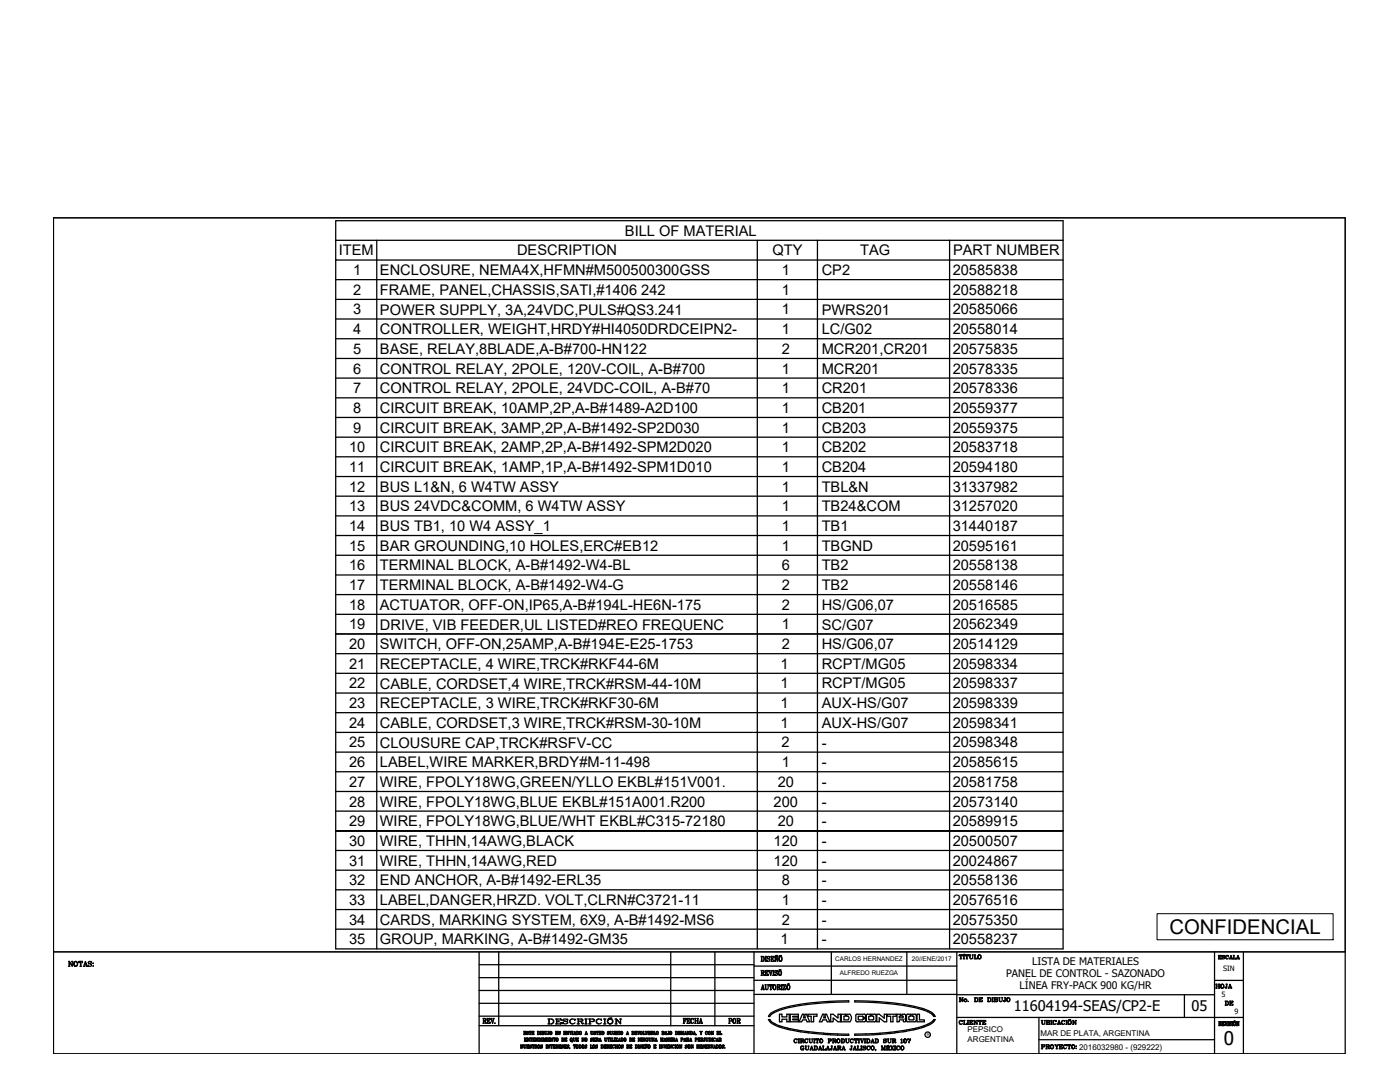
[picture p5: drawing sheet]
<svg xmlns="http://www.w3.org/2000/svg" width="279mm" height="216mm" viewBox="0 0 279 216" stroke-linecap="round" stroke-linejoin="round" font-family="sans-serif">
<defs><g id="words">
<text font-size="4.1" x="233.4" y="186.4">CONFIDENCIAL</text>
<text font-size="3.8" x="244.2" y="208.6">0</text>
<g font-size="3.5">
<text x="241.7" y="198.3">HOJA</text>
<text x="243.8" y="201.8">DE</text>
<text x="144.6" y="205.3">POR</text>
</g>
<g font-size="2.9">
<text x="124.7" y="47.1">BILL OF MATERIAL</text>
<text x="67.6" y="51">ITEM</text>
<text x="103.2" y="51">DESCRIPTION</text>
<text x="154.1" y="51">QTY</text>
<text x="171.6" y="51">TAG</text>
<text x="190.2" y="51">PART NUMBER</text>
<text x="70.5" y="58.8">2</text>
<text x="70.5" y="54.9">1</text>
<text x="75.8" y="54.9">ENCLOSURE, NEMA4X,HFMN#M500500300GSS</text>
<text x="75.8" y="58.8">FRAME, PANEL,CHASSIS,SATI,#1406 242</text>
<text x="156" y="54.9">1</text>
<text x="156" y="58.8">1</text>
<text x="164" y="54.9">CP2</text>
<text x="190.1" y="54.9">20585838</text>
<text x="190.1" y="58.8">20588218</text>
<text x="70.5" y="62.7">3</text>
<text x="75.8" y="62.8">POWER SUPPLY, 3A,24VDC,PULS#QS3.241</text>
<text x="156" y="62.7">1</text>
<text x="164" y="62.8">PWRS201</text>
<text x="190.1" y="62.7">20585066</text>
<text x="70.5" y="66.7">4</text>
<text x="70.5" y="70.6">5</text>
<text x="75.8" y="66.7">CONTROLLER, WEIGHT,HRDY#HI4050DRDCEIPN2-</text>
<text x="75.8" y="70.6">BASE, RELAY,8BLADE,A-B#700-HN122</text>
<text x="156" y="70.6">2</text>
<text x="156" y="66.7">1</text>
<text x="164" y="70.6">MCR201,CR201</text>
<text x="164" y="66.7">LC/G02</text>
<text x="190.1" y="66.7">20558014</text>
<text x="190.1" y="70.6">20575835</text>
<text x="70.5" y="74.5">6</text>
<text x="75.8" y="74.6">CONTROL RELAY, 2POLE, 120V-COIL, A-B#700</text>
<text x="156" y="74.5">1</text>
<text x="164" y="74.5">MCR201</text>
<text x="190.1" y="74.5">20578335</text>
<text x="70.5" y="78.5">7</text>
<text x="70.5" y="82.4">8</text>
<text x="75.8" y="78.5">CONTROL RELAY, 2POLE, 24VDC-COIL, A-B#70</text>
<text x="75.8" y="82.4">CIRCUIT BREAK, 10AMP,2P,A-B#1489-A2D100</text>
<text x="156" y="78.5">1</text>
<text x="156" y="82.4">1</text>
<text x="164" y="78.5">CR201</text>
<text x="164" y="82.4">CB201</text>
<text x="190.1" y="78.5">20578336</text>
<text x="190.1" y="82.4">20559377</text>
<text x="70.5" y="86.3">9</text>
<text x="75.8" y="86.3">CIRCUIT BREAK, 3AMP,2P,A-B#1492-SP2D030</text>
<text x="156" y="86.3">1</text>
<text x="164" y="86.3">CB203</text>
<text x="190.1" y="86.3">20559375</text>
<text x="69.7" y="90.2">10</text>
<text x="69.7" y="94.2">11</text>
<text x="75.8" y="90.3">CIRCUIT BREAK, 2AMP,2P,A-B#1492-SPM2D020</text>
<text x="75.8" y="94.2">CIRCUIT BREAK, 1AMP,1P,A-B#1492-SPM1D010</text>
<text x="156" y="90.2">1</text>
<text x="156" y="94.2">1</text>
<text x="164" y="90.3">CB202</text>
<text x="164" y="94.2">CB204</text>
<text x="190.1" y="90.2">20583718</text>
<text x="190.1" y="94.2">20594180</text>
<text x="69.7" y="98.1">12</text>
<text x="75.8" y="98.1">BUS L1&amp;N, 6 W4TW ASSY</text>
<text x="156" y="98.1">1</text>
<text x="164" y="98.1">TBL&amp;N</text>
<text x="190.1" y="98.1">31337982</text>
<text x="69.7" y="102">13</text>
<text x="69.7" y="105.9">14</text>
<text x="75.8" y="102.1">BUS 24VDC&amp;COMM, 6 W4TW ASSY</text>
<text x="75.8" y="106">BUS TB1, 10 W4 ASSY_1</text>
<text x="156" y="102">1</text>
<text x="156" y="105.9">1</text>
<text x="164" y="106">TB1</text>
<text x="164" y="102">TB24&amp;COM</text>
<text x="190.1" y="102">31257020</text>
<text x="190.1" y="105.9">31440187</text>
<text x="69.7" y="109.9">15</text>
<text x="69.7" y="113.8">16</text>
<text x="75.8" y="113.8">TERMINAL BLOCK, A-B#1492-W4-BL</text>
<text x="75.8" y="109.9">BAR GROUNDING,10 HOLES,ERC#EB12</text>
<text x="156" y="109.9">1</text>
<text x="156" y="113.8">6</text>
<text x="164" y="109.9">TBGND</text>
<text x="164" y="113.8">TB2</text>
<text x="190.1" y="109.9">20595161</text>
<text x="190.1" y="113.8">20558138</text>
<text x="69.7" y="117.7">17</text>
<text x="75.8" y="117.8">TERMINAL BLOCK, A-B#1492-W4-G</text>
<text x="156" y="117.7">2</text>
<text x="164" y="117.8">TB2</text>
<text x="190.1" y="117.7">20558146</text>
<text x="69.7" y="121.7">18</text>
<text x="69.7" y="125.6">19</text>
<text x="75.8" y="121.7">ACTUATOR, OFF-ON,IP65,A-B#194L-HE6N-175</text>
<text x="75.8" y="125.6">DRIVE, VIB FEEDER,UL LISTED#REO FREQUENC</text>
<text x="156" y="121.7">2</text>
<text x="156" y="125.6">1</text>
<text x="164" y="121.7">HS/G06,07</text>
<text x="164" y="125.6">SC/G07</text>
<text x="190.1" y="121.7">20516585</text>
<text x="190.1" y="125.6">20562349</text>
<text x="69.7" y="129.5">20</text>
<text x="75.8" y="129.5">SWITCH, OFF-ON,25AMP,A-B#194E-E25-1753</text>
<text x="156" y="129.5">2</text>
<text x="164" y="129.5">HS/G06,07</text>
<text x="190.1" y="129.5">20514129</text>
<text x="69.7" y="133.4">21</text>
<text x="69.7" y="137.4">22</text>
<text x="75.8" y="137.4">CABLE, CORDSET,4 WIRE,TRCK#RSM-44-10M</text>
<text x="75.8" y="133.5">RECEPTACLE, 4 WIRE,TRCK#RKF44-6M</text>
<text x="155.8" y="133.4">1</text>
<text x="155.8" y="137.4">1</text>
<text x="164" y="133.5">RCPT/MG05</text>
<text x="164" y="137.4">RCPT/MG05</text>
<text x="190.1" y="133.4">20598334</text>
<text x="190.1" y="137.4">20598337</text>
<text x="69.7" y="141.3">23</text>
<text x="75.8" y="141.3">RECEPTACLE, 3 WIRE,TRCK#RKF30-6M</text>
<text x="155.8" y="141.3">1</text>
<text x="164" y="141.3">AUX-HS/G07</text>
<text x="190.1" y="141.3">20598339</text>
<text x="69.7" y="145.2">24</text>
<text x="69.7" y="149.1">25</text>
<text x="75.8" y="145.3">CABLE, CORDSET,3 WIRE,TRCK#RSM-30-10M</text>
<text x="75.8" y="149.2">CLOUSURE CAP,TRCK#RSFV-CC</text>
<text x="155.8" y="145.2">1</text>
<text x="156" y="149.1">2</text>
<text x="164" y="149.2">-</text>
<text x="164" y="145.2">AUX-HS/G07</text>
<text x="190.1" y="145.2">20598341</text>
<text x="190.1" y="149.1">20598348</text>
<text x="69.7" y="153.1">26</text>
<text x="75.8" y="153.1">LABEL,WIRE MARKER,BRDY#M-11-498</text>
<text x="156" y="153.1">1</text>
<text x="164" y="153.1">-</text>
<text x="190.1" y="153.1">20585615</text>
<text x="69.7" y="157">27</text>
<text x="69.7" y="160.9">28</text>
<text x="75.8" y="157">WIRE, FPOLY18WG,GREEN/YLLO EKBL#151V001.</text>
<text x="75.8" y="161">WIRE, FPOLY18WG,BLUE EKBL#151A001.R200</text>
<text x="154.4" y="160.9">200</text>
<text x="155.2" y="157">20</text>
<text x="164" y="157">-</text>
<text x="164" y="161">-</text>
<text x="190.1" y="157">20581758</text>
<text x="190.1" y="160.9">20573140</text>
<text x="69.7" y="164.9">29</text>
<text x="75.8" y="164.9">WIRE, FPOLY18WG,BLUE/WHT EKBL#C315-72180</text>
<text x="155.2" y="164.9">20</text>
<text x="164" y="164.9">-</text>
<text x="190.1" y="164.9">20589915</text>
<text x="69.7" y="168.8">30</text>
<text x="69.7" y="172.7">31</text>
<text x="75.8" y="168.8">WIRE, THHN,14AWG,BLACK</text>
<text x="75.8" y="172.7">WIRE, THHN,14AWG,RED</text>
<text x="154.4" y="168.8">120</text>
<text x="154.4" y="172.7">120</text>
<text x="164" y="168.8">-</text>
<text x="164" y="172.7">-</text>
<text x="190.1" y="168.8">20500507</text>
<text x="190.1" y="172.7">20024867</text>
<text x="69.7" y="176.6">32</text>
<text x="75.8" y="176.7">END ANCHOR, A-B#1492-ERL35</text>
<text x="156" y="176.6">8</text>
<text x="164" y="176.7">-</text>
<text x="190.1" y="176.6">20558136</text>
<text x="69.7" y="180.6">33</text>
<text x="69.7" y="184.5">34</text>
<text x="75.8" y="184.5">CARDS, MARKING SYSTEM, 6X9, A-B#1492-MS6</text>
<text x="75.8" y="180.6">LABEL,DANGER,HRZD. VOLT,CLRN#C3721-11</text>
<text x="156" y="184.5">2</text>
<text x="156" y="180.6">1</text>
<text x="164" y="180.6">-</text>
<text x="164" y="184.5">-</text>
<text x="190.1" y="180.6">20576516</text>
<text x="190.1" y="184.5">20575350</text>
<text x="69.7" y="188.4">35</text>
<text x="75.8" y="188.5">GROUP, MARKING, A-B#1492-GM35</text>
<text x="155.8" y="188.4">1</text>
<text x="164" y="188.4">-</text>
<text x="190.1" y="188.4">20558237</text>
<text x="202.4" y="201.8">11604194-SEAS/CP2-E</text>
<text x="237.8" y="201.8">05</text>
</g>
<g font-size="2.1">
<text x="200.8" y="195">PANEL DE CONTROL - SAZONADO</text>
<text x="203.5" y="197.3">LÍNEA FRY-PACK 900 KG/HR</text>
<text x="206" y="192.6">LISTA DE MATERIALES</text>
</g>
<g font-size="1.6">
<text x="193.1" y="206">PEPSICO</text>
<text x="193.1" y="207.9">ARGENTINA</text>
<text x="207.7" y="206.7">MAR DE PLATA, ARGENTINA</text>
<text x="215.4" y="209.4">2016032980 - (929222)</text>
</g>
<g font-size="1.5">
<text x="244.1" y="193.8">SIN</text>
<text x="243.8" y="198.9">5</text>
<text x="246.4" y="202.4">9</text>
</g>
<g font-size="1.3">
<text x="166.7" y="191.8">CARLOS HERNANDEZ</text>
<text x="182" y="191.8">20//ENE/2017</text>
<text x="167.6" y="194.6">ALFREDO RUEZGA</text>
</g>
<text font-size=".9" x="185" y="206.8">R</text>
</g></defs>
<!-- layer: 0 -->
<g fill="none" stroke="#000" stroke-width=".25">
<path d="M67 47.9v-3.9h145.2v145.3h-145.2v-137.4M67 47.9v4h145.2M67 47.9h145.2M67 55.8h145.2M67 59.7h145.2M75.2 47.9v141.4M151.1 47.9v141.4M163.1 47.9v141.4M189.5 47.9v141.4M67 63.7h145.2M67 67.6h145.2M67 71.5h145.2"/>
<path d="M67 75.4h145.2M67 79.4h145.2M67 83.3h145.2M67 87.2h145.2M67 91.2h145.2M67 95.1h145.2M67 99h145.2M67 102.9h145.2M67 106.9h145.2M67 110.8h145.2M67 114.7h145.2M67 118.6h145.2"/>
<path d="M67 122.6h145.2M67 126.5h145.2M67 130.4h145.2M67 134.4h145.2M67 138.3h145.2M67 142.2h145.2M67 146.1h145.2M67 150.1h145.2M67 154h145.2M67 157.9h145.2M67 165.8h145.2h-145.2M67 161.8h145.2"/>
<path d="M67 169.7h145.2M67 173.6h145.2M67 177.6h145.2M67 181.5h145.2M67 185.4h145.2"/>
</g>
<path d="M10.7 43.5h257.8v146.4h-257.8z" fill="none" stroke="#000" stroke-width=".2"/>
<!-- layer: Formato -->
<g fill="none" stroke="#000" stroke-width=".25">
<path d="M10.7 43.5h257.8v166.8h-257.8zM10.7 189.9h257.8M13.7 191.8h.2M13.7 192.8h.3M13.8 191.8v1M14.3 191.8h.2M14.4 192.7l-.5-.9v1M14.4 191.8v1l-.5-.9M15.1 191.8a.44 .44 0 0 0-.4 .7 .44 .44 0 0 0 .7 .1 .43 .43 0 0 0 0-.6 .43 .43 0 0 0-.6 0 .43 .43 0 0 0 0 .6l.3 .2M15.2 191.8a.56 .56 0 0 1 0 1M15.8 191.8v.3v-.3h.7v.3l-.1-.3M15.9 192.8h.4"/>
<path d="M16.1 191.8v1M16.6 192.8h.3M16.7 192.8l.3-1 .4 1M16.8 192.5h.4M17 192l.3 .8M17.2 192.8h.3M17.6 192.1l.6 .2a.32 .32 0 0 1-.2 .6 .32 .32 0 0 1-.4-.4v.3l.1-.1M18.2 192l.1-.2v.3a.3 .3 0 0 0-.4-.3 .3 .3 0 0 0-.2 .4l.6 .3M18.5 192.2h.1zM18.5 192.8h.1zM95.6 195.1h54.9M95.6 192.5h54.9"/>
<path d="M95.6 197.6h54.9M95.6 189.9v20.4M99.5 189.9v14.8M133.9 189.9v14.8M142.7 189.9v14.8M150.5 189.9v20.4M150.5 195.6h40.5M150.5 192.8h40.5M150.5 198.4h40.5M151.9 190.8h.4a.58 .58 0 0 1 0 1h-.4M151.9 193.7h.4l.2 .2-.1 .2h-.4M151.9 197.5h.2"/>
<path d="M151.9 194.6h.2M152 197.5l.2-1 .3 1M152 190.8v1M152 193.7v.9M152 197.2h.4M152.2 194.1l.3 .5-.2-.4M152.2 196.6l.2 .9M152.3 190.8a.64 .64 0 0 1 0 1M152.3 193.7l.2 .2-.2 .2M152.3 197.5h.3M152.7 196.5h.2M152.7 193.7h.6v.2v-.2"/>
<path d="M152.7 194.6h.6v-.2v.2M152.7 191.8h.3M152.7 190.8h.3M152.8 196.5v.7l.2 .3 .3-.3v-.7M152.8 196.5v.7l.2 .3M152.8 190.8v1M152.8 193.7v.9M152.9 190.8v1M152.9 193.7v.9M152.9 194.1h.2M153.1 193.9v.4M153.1 191.1l.5 .4-.2 .3-.3-.3v.3v-.1"/>
<path d="M153.2 196.5h.2M153.5 193.7h.2M153.6 196.5v.3v-.3h.5v.3v-.3M153.6 191v-.2v.3v-.1a.24 .24 0 0 0-.4-.2 .24 .24 0 0 0 .1 .4l.3 .3M153.7 197.5h.3M153.8 196.5v1M153.8 190.8h.6v.3v-.3M153.8 191.8h.6v-.3v.3M153.9 193.7h.2M154 190.8v1M154 191.3h.2M154.1 193.7l-.3 .9-.2-.9 .2 .8"/>
<path d="M154.2 191.1v.4M154.2 194.6h.3M154.2 193.7h.3M154.3 193.7v.9M154.4 193.7v.9M154.5 196.5a.49 .49 0 0 0-.3 .5 .49 .49 0 0 0 .5 .4 .48 .48 0 0 0 .2-.5 .48 .48 0 0 0-.5-.4 .66 .66 0 0 0 .1 1M154.6 196.5a.62 .62 0 0 1 0 1M154.6 193.9l.5 .4v.3h-.4l-.1-.2v.2l.1-.1M154.6 191.8h.2M154.6 190.9h.2M154.7 190.9v.9M154.8 190.7l.2 .1 .2-.1-.5 .1z"/>
<path d="M155.1 196.5h.4l.2 .2-.1 .2-.4 .1M155.1 197.5h.2M155.1 193.8v-.1v.2a.25 .25 0 0 0-.3-.2 .25 .25 0 0 0-.1 .3l.4 .3M155.1 190.9h.2M155.2 196.5v1M155.2 191.7l-.4-.8v.9M155.2 190.9v.9l-.4-.8M155.4 197l.3 .4M155.5 197l.1 .5 .1-.2M155.5 193.6l.4-.1zM155.5 196.5l.2 .2-.2 .3M155.6 190.7h.4z"/>
<path d="M155.6 193.7a.49 .49 0 0 0-.2 .5 .49 .49 0 0 0 .4 .4 .49 .49 0 0 0 .2-.5 .49 .49 0 0 0-.4-.4 .68 .68 0 0 0 0 .9M155.7 193.7a.66 .66 0 0 1 0 .9M155.7 190.8a.55 .55 0 0 0-.2 .6 .55 .55 0 0 0 .3 .4 .5 .5 0 0 0 .3-.5 .5 .5 0 0 0-.4-.4 .69 .69 0 0 0 0 .9M155.8 190.8a.65 .65 0 0 1 0 1M155.9 197.5h.3M155.9 196.5h.3M156 196.5v1M156.3 197.5h.5v-.3v.3M156.3 196.5v.3v-.3h.5l-.5 1M156.8 196.5l-.5 1M157.1 196.4l.4-.1zM157.3 196.5a.55 .55 0 0 0 .1 1 .49 .49 0 0 0 .2-.6 .49 .49 0 0 0-.4-.4 .66 .66 0 0 0 .1 1"/>
<path d="M157.4 196.5a.62 .62 0 0 1 0 1M165.9 189.9v8.5M181 189.9v8.5M191 198.5h51.4M191 189.9v20.4M191.4 199.1h.2v.8v-.8l.5 .7M191.4 199.9h.3M191.5 190.5l-.1 .3v-.3h.7v.3l-.1-.3M191.6 191.3h.3M191.7 190.5v.8M191.8 190.5v.8M192 199.1h.2"/>
<path d="M192.1 199.1v.8l-.5-.7M192.2 191.3h.3M192.2 190.5h.3M192.3 190.5l.2-.1zM192.3 191.3v-.8l.1 .8M192.6 199.4a.26 .26 0 0 0-.1 .3 .26 .26 0 0 0 .4 0 .26 .26 0 0 0-.2-.3 .26 .26 0 0 0-.3 .2 .26 .26 0 0 0 .2 .3M192.7 190.5v.3v-.3h.6v.3l-.1-.3M192.7 199.4l.2 .2-.2 .3M192.8 191.3h.3M192.9 190.5v.8M193 190.5v.8M193.2 199.8h.1"/>
<path d="M193.4 190.5h.3M193.6 190.5v.6l.2 .2 .3-.1v-.7M193.6 190.5v.6l.2 .2M194 190.5h.3M194.4 191.3h.6v-.2v.2M194.4 190.5h.3M194.5 199.1h.4a.41 .41 0 0 1 .3 .4 .41 .41 0 0 1-.3 .4h-.4M194.5 190.5v.8M194.6 190.5v.8M194.6 199.1v.8M194.9 199.1a.42 .42 0 0 1 .2 .4 .42 .42 0 0 1-.2 .4M195.4 199.1h.6v.2v-.2"/>
<path d="M195.4 199.9h.6v-.2v.2M195.4 190.5a.38 .38 0 0 0-.2 .6 .38 .38 0 0 0 .6 0 .38 .38 0 0 0-.3-.6 .39 .39 0 0 0-.3 .4 .39 .39 0 0 0 .2 .4M195.5 199.1v.8M195.5 190.5a.42 .42 0 0 1 .3 .4 .42 .42 0 0 1-.3 .4M195.5 199.5h.3M195.8 199.3v.3M197.1 199.1h.4a.4 .4 0 0 1 .3 .4 .4 .4 0 0 1-.3 .4h-.4M197.2 199.1v.8M197.5 199.1a.42 .42 0 0 1 .2 .4 .42 .42 0 0 1-.2 .4M198 199.1h.3M198 199.9h.3M198.1 199.1v.8"/>
<path d="M198.4 199.1h.6l.1 .2-.2 .2M198.4 199.9l.7-.1v-.2l-.2-.1 .2 .1-.2 .3M198.5 199.1v.8M198.6 199.1v.8M198.9 199.1l.2 .1-.1 .2-.4 .1M199.3 199.1h.3M199.4 199.1v.6l.3 .2 .3-.1v-.7M199.5 199.1v.6l.2 .2M199.9 199.1h.2M200.5 199.1h.2M200.6 199.1l-.1 .8M200.6 199.1v.7l-.2 .1-.1-.2"/>
<path d="M201.2 199.1a.39 .39 0 0 0-.3 .6 .39 .39 0 0 0 .7 0 .39 .39 0 0 0-.3-.6 .41 .41 0 0 0-.4 .3 .41 .41 0 0 0 .3 .5M201.3 199.1a.43 .43 0 0 1 .2 .4 .43 .43 0 0 1-.2 .4M236.4 198.5v4.5M242.4 195.6h5.7M242.4 189.9v20.4M243.1 190.7h.6v.1v-.1M243.1 191.3h.6v-.2v.2M243.3 190.7v.6M243.3 191h.2M243.5 190.8v.3M243.9 190.8l.5 .2a.24 .24 0 0 1-.2 .3 .24 .24 0 0 1-.3-.2v.2v-.1M244.4 190.7v.1a.23 .23 0 0 0-.3-.2 .23 .23 0 0 0-.1 .3l.4 .2"/>
<path d="M244.9 190.7a.36 .36 0 0 0-.3 .3 .36 .36 0 0 0 .3 .3M245.1 190.7v.1v-.1a.31 .31 0 0 0-.4 .1 .31 .31 0 0 0 0 .4 .31 .31 0 0 0 .4 0M245.3 191.3h.3M245.4 191.3l.3-.6 .2 .6M245.5 191.1h.3M245.7 190.7l.2 .6M245.8 191.3h.2M246.1 191.3h.5v-.2v.2M246.1 190.7h.2M246.2 190.7v.6M246.7 191.3h.3M246.8 191.3l.3-.6 .2 .6"/>
<path d="M246.9 191.1h.3M247.1 190.7l.2 .6M247.2 191.3h.2M248.1 189.9v20.4M95.6 200.2h54.9M95.6 204.7h54.9M95.6 202.8h54.9M96.4 203.2h.4l.2 .2-.1 .3h-.4M96.4 204.2h.2M96.5 203.2v1M96.7 203.7l.3 .4M96.8 203.7l.1 .5 .1-.1"/>
<path d="M96.8 203.2l.2 .2-.2 .3M97.2 203.2h.6v.3v-.3M97.2 204.2h.6v-.3v.3M97.3 203.2v1M97.3 203.7h.3M97.6 203.5v.4M98 203.2h.2M98.1 203.2l.2 1 .3-1M98.1 203.2l.2 .9M98.4 203.2h.2M98.8 204.2h.1M103.9 208.5l.1 .6v-.6l.3 .6"/>
<path d="M103.9 209.1h.1M104.2 208.5h.2M104.3 208.5v.6l-.3-.5M104.5 208.5h.2M104.5 205.8h.5v.2l-.1-.2M104.5 206.4h.5v-.1l-.1 .1M104.6 205.8v.6M104.6 207.1h.5v.2l-.1-.2M104.6 207.8h.5v-.2l-.1 .2M104.6 206.1h.2M104.7 207.1v.7M104.7 207.4h.2"/>
<path d="M104.8 206v.2M104.9 208.5h.1M104.9 207.3v.3M105 208.5v.5l-.2 .1-.2-.1v-.5l.1 .6M105.1 206l.3 .1a.19 .19 0 0 1-.1 .3 .19 .19 0 0 1-.2-.1M105.1 208.5h.4v.2v-.2M105.1 209.1h.4v-.1v.1M105.2 207.1l.1 .7v-.7l.3 .6M105.2 207.8h.2M105.2 208.5v.6M105.2 208.8h.2M105.4 208.7v.2"/>
<path d="M105.4 205.9l-.2-.1-.1 .2 .4 .2M105.5 207.1h.2M105.6 207.1v.7l-.3-.6M105.6 205.8v.2v-.2h.4v.2v-.2M105.7 208.7l.4 .2-.1 .2-.3-.1M105.7 206.4h.2M105.8 205.8v.6M105.8 207.1v.2v-.2h.4v.2v-.2M105.9 207.8h.2M106 207.1v.7M106 208.6l.1 .1a.17 .17 0 0 0-.2-.2 .18 .18 0 0 0-.2 .3l.4 .1M106.1 205.8h.4v.2v-.2"/>
<path d="M106.1 206.4h.4v-.1v.1M106.2 205.8v.6M106.2 206.1h.2M106.2 208.5v.2v-.2h.4v.2v-.2M106.3 207.1h.4v.2v-.2M106.3 207.8h.4v-.2v.2M106.3 209.1h.2M106.4 206v.2M106.4 207.1v.7M106.4 208.5v.6M106.4 207.4h.2M106.6 207.3v.3"/>
<path d="M106.7 208.5l.5 .1-.1 .2h-.3M106.7 209.1h.2M106.8 208.5v.6M106.9 207.1h.1M106.9 207.8h.1M106.9 207.1v.7M107 208.8l.2 .3-.2-.3M107 208.5l.1 .1-.1 .2M107.2 207.1h.2M107.2 205.8h.3a.34 .34 0 0 1 .2 .3 .34 .34 0 0 1-.2 .3h-.3M107.3 207.7l-.3-.6v.7M107.3 207.1v.7l-.3-.6"/>
<path d="M107.3 205.8v.6M107.5 207.1h.2a.34 .34 0 0 1 .2 .4 .34 .34 0 0 1-.2 .3h-.2M107.5 205.8l.2 .2-.2 .4M107.5 208.5h-.1a.28 .28 0 0 0-.1 .4 .28 .28 0 0 0 .4 .1 .26 .26 0 0 0 0-.3 .26 .26 0 0 0-.3-.1l-.1 .4 .2 .1M107.5 208.5l.2 .3-.2 .3M107.6 207.1v.7M107.7 207.1l.2 .3-.2 .4M107.8 206.4h.2M107.8 205.8h.2M107.9 208.7l.4 .2-.1 .2-.3-.1M107.9 205.8v.6M108 207.1h.2"/>
<path d="M108 207.8h.2M108.1 205.8l.4 .1-.1 .2M108.1 206.4h.4l-.1-.3 .1 .1-.1 .2M108.1 207.1v.7M108.2 205.8v.6M108.2 208.6l.1 .1a.17 .17 0 0 0-.2-.2 .18 .18 0 0 0-.2 .3l.4 .1M108.3 207.1l.3 .6M108.3 207.8h.2M108.4 205.8l.1 .2-.3 .1M108.4 207.8v-.7l.2 .7 .2-.7v.7M108.7 205.8h.2M108.7 207.8h.2"/>
<path d="M108.8 207.1h.1M108.8 207.1v.7M109 208.5h.1M109 209.1h.1M109 207.1h.2M109 207.8h.2M109 208.5v.6M109.1 205.8h.1M109.1 207.1v.7M109.1 208.5v.6M109.1 205.8v.5l-.1 .1-.2-.1v-.5l.1 .6M109.2 208.5h.2"/>
<path d="M109.2 209.1h.2M109.3 207.1h.4v.2v-.2M109.3 207.8h.4v-.2v.2M109.3 203.3h.7a.49 .49 0 0 1 .5 .5 .49 .49 0 0 1-.5 .5h-.7M109.3 208.5v.6M109.4 206.3l.1 .1v-.6v.6M109.4 207.1v.7M109.4 207.4h.2M109.4 205.8h.2M109.5 203.3v1M109.6 207.3v.3M109.6 203.3v1"/>
<path d="M109.6 208.5h.2M109.7 209.1l-.3-.6v.6M109.7 208.5v.6l-.3-.5M109.8 207.1h.1M109.8 207.8h.2M109.9 208.5v.2v-.2h.4v.2l-.1-.2M109.9 205.8l-.1 .1a.27 .27 0 0 0-.1 .4 .27 .27 0 0 0 .4 0 .26 .26 0 0 0 0-.3 .26 .26 0 0 0-.3-.1l-.1 .3 .2 .2M109.9 207.1v.7M109.9 205.8l.2 .3-.2 .3M110 209.1h.2M110 203.3a.49 .49 0 0 1 .5 .5 .49 .49 0 0 1-.5 .5M110.1 208.5v.6"/>
<path d="M110.2 207.1h.1M110.3 207.7l-.4-.6v.7M110.3 207.1v.7l-.4-.6M110.4 208.5h.4v.2v-.2M110.4 209.1h.4v-.1v.1M110.5 208.5v.6M110.5 207.1v.2v-.2h.4v.2l-.1-.2M110.5 208.8h.1M110.6 207.8h.2M110.6 208.7v.2M110.6 207.1v.7M110.9 203.3h1.1v.3l-.1-.3"/>
<path d="M110.9 204.3h1.1v-.3l-.1 .3M110.9 205.8h.4v.2v-.2M110.9 206.4h.4v-.1v.1M110.9 208.5l.4 .1v.2h-.3M110.9 209.1h.2M110.9 205.8v.6M111 206.1h.1M111 208.5v.6M111.1 203.3v1M111.1 206v.2M111.1 203.8h.5M111.2 207.1l-.1 .1a.27 .27 0 0 0-.2 .4 .27 .27 0 0 0 .4 .1 .26 .26 0 0 0 .1-.4 .26 .26 0 0 0-.4-.1v.3l.2 .3"/>
<path d="M111.2 208.8l.2 .3-.2-.3M111.2 207.1l.2 .3-.2 .4M111.2 208.5l.1 .1-.1 .2M111.4 206l.3 .1a.19 .19 0 0 1 0 .3 .19 .19 0 0 1-.3-.1M111.5 208.5h.4v.2v-.2M111.5 209.1h.4v-.1v.1M111.6 203.6v.4M111.6 208.5v.6M111.6 208.8h.2M111.7 205.9l.1 .1a.18 .18 0 0 0-.2-.2 .18 .18 0 0 0-.2 .2l.4 .2M111.8 208.7v.2M112.1 208.7l.3 .2v.2l-.3-.1"/>
<path d="M112.1 207.1h.3a.34 .34 0 0 1 .2 .4 .34 .34 0 0 1-.2 .3h-.3M112.2 207.1v.7M112.3 203.5l1 .5a.52 .52 0 0 1-.5 .3 .52 .52 0 0 1-.5-.3v.3l.1-.1M112.4 207.1l.1 .3-.1 .4M112.4 208.6v.1a.17 .17 0 0 0-.2-.2 .17 .17 0 0 0-.1 .3l.3 .1M112.5 205.8h.4v.2v-.2M112.5 206.4h.4v-.1v.1M112.6 205.8v.6M112.6 208.5h.4v.2v-.2M112.6 209.1h.4v-.1v.1M112.6 206.1h.2M112.7 208.5v.6"/>
<path d="M112.7 207.1h.4v.2v-.2M112.7 207.8h.4v-.2v.2M112.7 208.8h.1M112.8 206v.2M112.8 207.1v.7M112.8 207.4h.2M112.8 208.7v.2M113 207.3v.3M113.1 206.4h.1M113.1 205.8h.1M113.1 205.8v.6M113.1 208.7l.4 .2v.2l-.3-.1"/>
<path d="M113.2 203.5l.1-.2v.3l-.2-.2-.4-.1-.4 .2 1 .5M113.4 205.8h.1M113.5 206.4l-.3-.6v.6M113.5 205.8v.6l-.3-.5M113.5 208.6v.1a.17 .17 0 0 0-.2-.2 .17 .17 0 0 0-.1 .3l.3 .1M113.7 205.8h.1M113.7 209.1v.2M113.7 205.8l.2 .6 .2-.6M113.7 205.8l.2 .5M113.9 207.7l.1-.1 .1 .3 .1-.1M114 207.1l-.1 .1a.3 .3 0 0 0-.1 .4 .3 .3 0 0 0 .4 0 .3 .3 0 0 0-.1-.4 .3 .3 0 0 0-.3 .2 .3 .3 0 0 0 .2 .4M114 205.8h.4"/>
<path d="M114 207.1l.2 .3-.2 .4M114.1 207.7l.1 .1M114.2 206.4h.2M114.2 203.3a.49 .49 0 0 0-.4 .5 .49 .49 0 0 0 .4 .5M114.3 205.8v.6M114.4 207.1h.2M114.5 206.4h.1M114.5 208.5v.2v-.2h.4v.2l-.1-.2M114.6 209.1h.2M114.6 206.3h.2M114.6 208.5v.6M114.7 203.5l.1 .1v-.3l-.1 .2a.56 .56 0 0 0-.8-.1 .56 .56 0 0 0 0 .9 .56 .56 0 0 0 .9-.2"/>
<path d="M114.7 205.9l.2 .5-.2-.6-.2 .6M114.8 207.1h.1M114.8 206.4h.2M114.8 207.1v.5l-.1 .2-.2-.1v-.6l.1 .7M115 207.1h.4v.2v-.2M115 207.8h.4v-.2v.2M115 205.8h.3a.34 .34 0 0 1 .2 .3 .34 .34 0 0 1-.2 .3h-.3M115.1 207.1v.7M115.1 205.8v.6M115.1 207.4h.2M115.2 208.5h-.1a.29 .29 0 0 0-.2 .4 .29 .29 0 0 0 .4 .1 .27 .27 0 0 0 .1-.3 .27 .27 0 0 0-.4-.1v.3l.2 .2M115.2 203.3h.8l.3 .2-.1 .2-.7 .1"/>
<path d="M115.2 204.3h.5M115.2 208.5l.2 .3-.2 .3M115.3 207.3v.3M115.3 205.8l.2 .2-.2 .4M115.4 203.3v1M115.5 203.3v1M115.6 208.5h.2a.34 .34 0 0 1 .2 .3 .34 .34 0 0 1-.2 .3h-.2M115.6 208.5v.6M115.7 208.5v.6M115.8 203.8l.4 .4h.2M115.8 205.8l-.1 .1a.27 .27 0 0 0-.1 .3 .27 .27 0 0 0 .4 .1 .26 .26 0 0 0 .1-.3 .26 .26 0 0 0-.4-.1v.4l.1 .1M115.8 208.5l.2 .3-.2 .3"/>
<path d="M115.9 205.8l.1 .3-.1 .3M115.9 203.8l.3 .5 .2-.1M116 203.3l.3 .2-.3 .3M116.1 207.1h.1M116.1 207.8h.2M116.2 207.1v.7M116.3 208.5h-.1a.29 .29 0 0 0-.1 .4 .29 .29 0 0 0 .4 .1 .27 .27 0 0 0 .1-.3 .27 .27 0 0 0-.4-.1l-.1 .3 .2 .2M116.4 208.5l.1 .3-.1 .3M116.5 207.1h.1M116.6 207.7l-.4-.6v.7M116.6 207.1v.7l-.4-.6M116.7 204.3h.5"/>
<path d="M116.7 203.3h.5M116.7 208.7l.4 .2-.1 .2-.3-.1M116.8 206.4h.1M116.8 206.4l.2-.6 .2 .6M116.9 206.3h.2M116.9 207.1l-.1 .1a.28 .28 0 0 0-.1 .4 .28 .28 0 0 0 .4 .1 .27 .27 0 0 0 .1-.4 .27 .27 0 0 0-.4-.1l.1 .6M116.9 203.3v1M117 207.1l.1 .3-.1 .4M117 203.3v1M117 205.9l.1 .5M117.1 208.6v.1a.17 .17 0 0 0-.2-.2 .17 .17 0 0 0-.1 .3l.3 .1M117.1 206.4h.1"/>
<path d="M117.5 203.3h.8l.3 .2-.1 .3h-.8M117.5 204.3h.4M117.7 203.3v1M117.8 209.1h.4v-.1v.1M117.8 208.5h.2M117.9 207.3l.3 .2a.19 .19 0 0 1-.1 .3 .19 .19 0 0 1-.2-.2v.1M117.9 205.8h.2M117.9 208.5v.6M118.2 207.2v.1a.18 .18 0 0 0-.2-.2 .18 .18 0 0 0-.1 .3l.3 .2M118.2 205.8h.2M118.3 203.3l.3 .2-.3 .3M118.3 205.8v.5l-.1 .1-.2-.1-.1-.5 .2 .6"/>
<path d="M118.4 207.1h.4v.2v-.2M118.4 207.8h.4v-.2v.2M118.5 208.5h-.1a.29 .29 0 0 0-.1 .4 .29 .29 0 0 0 .3 .1 .27 .27 0 0 0 .1-.3 .27 .27 0 0 0-.4-.1l.2 .5M118.5 207.1v.7M118.5 206l.3 .1a.19 .19 0 0 1 0 .3 .19 .19 0 0 1-.3-.1M118.5 207.4h.2M118.5 208.5l.2 .3-.2 .3M118.7 207.3v.3M118.8 205.9l.1 .1a.18 .18 0 0 0-.2-.2 .18 .18 0 0 0-.2 .2l.4 .2M118.9 208.7l.3 .2v.2l-.3-.1M118.9 207.1l.5 .2-.1 .1h-.3M118.9 207.8h.2"/>
<path d="M119 207.1v.7M119 205.8v.2v-.2h.4v.2v-.2M119.1 206.4h.2M119.2 207.4l.2 .3M119.2 208.6v.1a.17 .17 0 0 0-.2-.2 .17 .17 0 0 0-.1 .3l.3 .1M119.2 205.8v.6M119.3 207.1v.6h.1M119.5 203.3a.49 .49 0 0 0-.5 .5 .49 .49 0 0 0 .5 .5M119.5 205.8h.5v.2l-.1-.2M119.5 206.4h.5v-.1l-.1 .1M119.5 207.8h.2M119.6 205.8v.6"/>
<path d="M119.6 206.1h.2M119.6 207.6h.3M119.8 207.2l.2 .6-.2-.7-.2 .7M119.8 206v.2M119.9 207.8h.1M119.9 208.5h.4l.1 .3-.1 .3h-.4M120 203.5v.1v-.3v.2a.56 .56 0 0 0-.9-.1 .56 .56 0 0 0 .1 .9 .56 .56 0 0 0 .8-.2M120 208.5v.6M120.1 205.8h.3l.1 .2-.1 .4h-.3M120.2 205.8v.6M120.2 208.5l.2 .3-.2 .3M120.4 205.8l.1 .2-.1 .4"/>
<path d="M120.4 204.3h.5M120.4 203.3h.5M120.5 208.5h.5v.2l-.1-.2M120.5 209.1h.5v-.1l-.1 .1M120.6 208.5v.6M120.6 207.1h.2M120.6 208.8h.2M120.7 203.3v1M120.8 208.7v.2M121 207.1h.2M121.1 208.5l.4 .1v.2h-.3M121.1 209.1h.2"/>
<path d="M121.1 207.1v.5l-.2 .2-.2-.1v-.6l.2 .7M121.2 208.5v.6M121.2 206l.4 .2a.18 .18 0 0 1-.1 .2 .18 .18 0 0 1-.3-.1M121.3 207.1v.2v-.2h.4v.2v-.2M121.3 208.8l.2 .3-.1-.3M121.4 207.8h.2M121.4 208.5l.1 .1-.1 .2M121.4 203.2l.7-.1zM121.5 207.1v.7M121.6 205.9v.1a.17 .17 0 0 0-.2-.2 .17 .17 0 0 0-.2 .2l.4 .2M121.7 208.5h.4v.2v-.2M121.7 209.1h.4v-.1v.1"/>
<path d="M121.7 203.3a.52 .52 0 0 0-.4 .8 .52 .52 0 0 0 .8 .2 .52 .52 0 0 0 .1-.8 .51 .51 0 0 0-.8 0 .51 .51 0 0 0 .3 .8M121.7 208.5v.6M121.8 205.8h.1M121.8 208.8h.1M121.8 207.1h.2M121.8 207.8h.2M121.8 203.3a.49 .49 0 0 1 .5 .5 .49 .49 0 0 1-.5 .5M121.8 205.8v.5l.2 .1 .2-.1v-.5M121.9 205.8l.1 .6M121.9 207.1v.7M121.9 208.7v.2M122.1 207.8h.4v-.2l-.1 .2"/>
<path d="M122.1 207.1h.2M122.1 205.8h.2M122.2 207.1v.7M122.4 208.5l-.2 .3 .2 .3M122.4 206.3l.2 .1v-.6l-.1 .6M122.5 205.8h.2M122.5 207.1h.2M122.5 207.8h.2M122.6 208.6l-.1-.1a.28 .28 0 0 0-.3 .4 .28 .28 0 0 0 .4 .1M122.6 207.1v.7M122.7 204.3h.5M122.7 203.3h.3"/>
<path d="M122.8 208.5h.2M122.8 209.1h.2M122.8 205.8h.4v.2v-.2M122.8 206.4h.4v-.1v.1M122.8 207.8h.4v-.2v.2M122.9 207.1l-.1 .2v-.2h.4l-.3 .7M122.9 205.8v.6M122.9 208.5v.6M122.9 208.8h.3M122.9 206.1h.1M122.9 203.3v1M123 206v.2"/>
<path d="M123.1 208.5h.2M123.1 209.1h.2M123.2 207.1l-.4 .7M123.2 208.5v.6M123.4 205.8l-.1 .2v-.2h.4v.2v-.2M123.4 207.8h.1M123.5 206.4h.1M123.5 207.6h.2M123.5 205.8v.6M123.6 207.2l.2 .6-.2-.7-.2 .7M123.6 208.5h-.1a.28 .28 0 0 0-.1 .4 .28 .28 0 0 0 .4 .1 .26 .26 0 0 0 .1-.3 .26 .26 0 0 0-.4-.1v.4l.1 .1M123.6 208.5l.2 .3-.2 .3"/>
<path d="M123.6 203.3h.5M123.7 207.8h.2M123.9 204.2l-.9-.9v1M123.9 203.3v1l-.9-.9M123.9 207.1h.3a.34 .34 0 0 1 .2 .4 .34 .34 0 0 1-.2 .3h-.3M124 208.7l.4 .2-.1 .2-.3-.1M124 207.1v.7M124 205.8v.1a.3 .3 0 0 0-.2 .4 .3 .3 0 0 0 .5 0 .3 .3 0 0 0-.1-.4 .3 .3 0 0 0-.4 .2 .3 .3 0 0 0 .2 .3M124.1 205.8l.1 .3-.1 .3M124.2 207.1l.1 .3-.1 .4M124.3 208.6l.1 .1a.17 .17 0 0 0-.2-.2 .18 .18 0 0 0-.2 .3l.4 .1M124.7 207.1l-.1 .1a.27 .27 0 0 0-.1 .4 .27 .27 0 0 0 .4 .1 .26 .26 0 0 0 .1-.4 .26 .26 0 0 0-.4-.1v.4l.1 .2"/>
<path d="M124.7 207.1l.2 .3-.2 .4M125 206.4h.1M125.1 208.5h.2a.34 .34 0 0 1 .2 .3 .34 .34 0 0 1-.2 .3h-.2M125.1 206.3h.2M125.1 208.5v.6M125.2 208.5v.6M125.2 205.9l.2 .5-.2-.6-.2 .6M125.3 206.4h.2M125.3 208.5l.2 .3-.2 .3M125.7 207.1h.2a.34 .34 0 0 1 .2 .4 .34 .34 0 0 1-.2 .3h-.2M125.7 208.5h.4v.2v-.2M125.7 209.1h.4v-.1v.1"/>
<path d="M125.7 207.1v.7M125.7 208.5v.6M125.8 207.1v.7M125.8 208.5v.6M125.8 208.8h.1M125.9 207.1l.2 .3-.2 .4M125.9 208.7v.2M126.1 205.8h.3a.34 .34 0 0 1 .1 .3 .34 .34 0 0 1-.1 .3h-.3M126.2 205.8v.6M126.2 207.1h.4v.2v-.2M126.2 207.8h.4v-.2v.2M126.3 207.1v.7"/>
<path d="M126.3 207.4h.2M126.4 205.8l.1 .2-.1 .4M126.5 207.3v.3M126.7 205.8h.4v.2v-.2M126.7 206.4h.4v-.1v.1M126.8 205.8v.6M126.8 208.5h.2a.34 .34 0 0 1 .2 .3 .34 .34 0 0 1-.2 .3h-.2M126.8 206.1h.1M126.8 208.5v.6M126.9 208.5v.6M126.9 206v.2M127 208.5l.2 .3-.2 .3"/>
<path d="M127.2 205.8h.2M127.3 205.8l.2 .6 .2-.6M127.3 205.8l.2 .5M127.3 207.1h.2M127.3 208.5h.2M127.3 209.1h.2M127.4 207.1v.7M127.4 208.5v.6M127.5 208.5v.6M127.6 205.8h.1M127.6 208.7l.4 .2v.2l-.3-.1M127.7 207.1h.1"/>
<path d="M127.8 207.7l-.3-.6v.7h-.2M127.8 207.1v.7l-.3-.6M127.9 205.8v.1a.3 .3 0 0 0-.2 .4 .3 .3 0 0 0 .5 0 .3 .3 0 0 0-.1-.4 .3 .3 0 0 0-.3 .2 .3 .3 0 0 0 .1 .3M127.9 207.1h.2M127.9 207.8h.2M128 208.6v.1a.17 .17 0 0 0-.2-.2 .17 .17 0 0 0-.1 .3l.3 .1M128 205.8l.2 .3-.2 .3M128 207.1v.7M128.2 208.5h.4v.2v-.2M128.2 209.1h.4v-.1v.1M128.2 207.1l.1 .7v-.7l.4 .6M128.2 207.8h.2"/>
<path d="M128.3 208.5v.6M128.3 208.8h.1M128.3 206.4h.4v-.1v.1M128.3 205.8h.2M128.4 205.8v.6M128.4 208.7v.2M128.6 207.1h.1M128.7 207.1v.7l-.4-.6M128.7 208.6l.1 .5v-.5l.3 .5M128.7 209.1h.2M128.8 205.8h.2M128.9 208.4l.1 .1 .1-.1-.3 .1z"/>
<path d="M129 207.1l-.1 .3 .1 .4M129.1 208.6h.1M129.1 208.6v.5l-.3-.5M129.1 205.8h.2l-.2 .6-.2-.6 .2 .5M129.1 207.5h.2M129.2 207.2l.1-.1a.29 .29 0 0 0-.5 .3 .28 .28 0 0 0 .4 .3M129.2 207.5v.3M129.3 207.5v.3M129.4 205.8h.4v.2l-.1-.2M129.4 206.4h.4v-.1l-.1 .1M129.4 205.8v.6M129.5 206.1h.1"/>
<path d="M129.5 205.8v.6M129.5 207.1h.1M129.5 207.1v.5l.2 .2 .2-.1v-.6M129.5 208.5h-.1a.28 .28 0 0 0-.1 .4 .28 .28 0 0 0 .4 .1 .26 .26 0 0 0 .1-.3 .26 .26 0 0 0-.4-.1v.4l.1 .1M129.6 207.1l.1 .7M129.6 208.5l.1 .3-.1 .3M129.6 206v.2M129.8 207.1h.2M129.9 205.8l.4 .1v.2h-.3M129.9 206.4h.2M130 205.8v.6M130.1 207.1h.1"/>
<path d="M130.1 207.8h.1M130.1 206.1l.3 .3M130.2 207.1v.7M130.2 205.8l.1 .6 .1-.1M130.4 207.1h.2M130.5 206.4h.4v-.1v.1M130.5 208.5h.4v.2v-.2M130.5 209.1h.4v-.1v.1M130.5 205.8h.2M130.5 207.7l-.3-.6v.7M130.5 207.1v.7l-.3-.6M130.5 208.5v.6"/>
<path d="M130.6 205.8v.6M130.6 208.5v.6M130.6 208.8h.1M130.7 207.8h.2M130.7 208.7v.2M130.8 207.8l.1-.7 .2 .7M130.8 207.6h.2M130.9 207.2l.2 .6M131 207.8h.2M131.2 205.8l-.1 .1a.27 .27 0 0 0-.1 .3 .27 .27 0 0 0 .3 .1 .26 .26 0 0 0 .1-.3 .26 .26 0 0 0-.4-.1v.4l.2 .1M131.2 205.8l.2 .3-.2 .3M131.6 208.5h.2"/>
<path d="M131.6 209.1h.2M131.7 208.5v.6M131.8 207.1h.1M131.8 207.8h.2M131.9 208.5l.1 .6v-.6l.3 .6M131.9 209.1h.1M131.9 207.1l.2 .7 .2-.7v.7l.1-.7M131.9 207.1v.7M131.9 207.1l.2 .6M132.1 205.8l.4 .1-.1 .2M132.1 206.4h.4l-.1-.3 .1 .1-.1 .2M132.2 205.8v.6"/>
<path d="M132.2 207.8h.2M132.2 208.5h.2M132.3 208.5v.6l-.3-.5M132.4 205.8l.1 .3h-.3M132.5 207.8h.1M132.5 208.5h.1M132.5 207.8l.2-.7 .2 .7M132.5 208.5l.2 .6 .2-.6M132.6 208.5l.1 .5M132.6 207.6h.2M132.7 206.4h.1M132.7 207.2l.2 .6"/>
<path d="M132.7 206.4l.2-.6 .2 .6M132.8 206.3h.2M132.8 207.8h.2M132.8 208.5h.2M132.9 205.9l.2 .5M133 206.4h.2M133 207.1l.1 .7v-.7l.3 .6M133 208.5h.4v.2v-.2M133 209.1h.4v-.1v.1M133 207.8h.2M133.1 208.5v.6M133.1 208.8h.2"/>
<path d="M133.3 208.7v.2M133.3 205.8h.2M133.4 207.1h.1M133.4 205.8v.6M133.4 205.8v.6l-.1-.1M133.4 207.1v.7l-.3-.6M133.6 208.5l.1 .6v-.6l.3 .6M133.6 209.1h.1M133.6 207.1h.5v.2l-.1-.2M133.6 207.8h.5v-.2l-.1 .2M133.7 207.1v.7M133.7 207.4h.2"/>
<path d="M133.8 205.8l-.1 .1a.27 .27 0 0 0-.1 .4 .27 .27 0 0 0 .4 0 .26 .26 0 0 0 .1-.3 .26 .26 0 0 0-.3-.1l-.1 .3 .1 .2M133.9 205.8l.1 .3-.1 .3M133.9 207.3v.3M133.9 208.5h.2M134 208.5v.6l-.3-.5M134.2 207.1l.4 .2v.1h-.3M134.2 207.8h.2M134.3 207.1v.7M134.4 208.5l-.2 .3 .2 .3M134.5 207.1l.1 .2-.1 .1M134.5 208.6l-.1-.1a.28 .28 0 0 0-.2 .4 .28 .28 0 0 0 .3 .1h.1M134.7 207.7h-.1l-.2-.3 .3 .3"/>
<path d="M134.7 208.5h.2M134.7 209.1h.2M134.8 205.8h.2a.34 .34 0 0 1 .2 .3 .34 .34 0 0 1-.2 .3h-.2M134.8 207.8h.1M134.8 207.8l.2-.7 .2 .7M134.8 208.5v.6M134.9 205.8v.6M134.9 207.6h.2M135 207.2l.2 .6M135 205.8l.2 .2-.2 .4M135.1 207.8h.1M135.2 208.5l-.1 .1a.29 .29 0 0 0-.1 .4 .29 .29 0 0 0 .4 0 .29 .29 0 0 0 0-.4l-.1-.1a.31 .31 0 0 0-.3 .3 .31 .31 0 0 0 .2 .3"/>
<path d="M135.3 208.5l.1 .3-.1 .3M135.3 205.8h.5v.2l-.1-.2M135.3 206.4h.5v-.1l-.1 .1M135.4 205.8v.6M135.5 206.1h.1M135.5 205.8v.6M135.6 208.5l.1 .6v-.6l.3 .6M135.6 209.1h.2M135.6 206v.2M135.9 207.1l.4 .2v.1l-.3 .1M135.9 207.8h.2M135.9 206.4h.2"/>
<path d="M135.9 205.8l.3 .5M135.9 208.5h.2M136 207.1v.7M136 206.4v-.6l.2 .6 .2-.6v.6M136 208.5v.6l-.3-.5M136.2 207.1l.1 .2-.1 .2M136.3 206.4h.2M136.3 203.2h.6v.3v-.3M136.3 204.2h.3M136.4 205.8h.1M136.4 205.8v.6M136.4 203.2v1"/>
<path d="M136.5 207.8h.1M136.5 203.2v1M136.5 203.7h.2M136.5 207.8l.2-.7 .2 .7M136.6 206.4h.1M136.6 207.6h.2M136.6 206.4l.2-.6 .2 .6M136.7 206.3h.2M136.7 207.2l.2 .6M136.7 203.5v.4M136.8 208.7l.3 .2v.2l-.3-.1M136.8 207.8h.1"/>
<path d="M136.8 205.9l.2 .5M136.9 206.4h.1M137 207.1l.4 .1v.2h-.3M137 207.8h.2M137.1 203.2h.6v.3l-.1-.3M137.1 204.2h.6v-.3l-.1 .3M137.1 208.6v.1a.17 .17 0 0 0-.2-.2 .17 .17 0 0 0-.1 .3l.3 .1M137.1 207.1v.7M137.1 206.4h.2M137.1 205.8h.1M137.2 203.2v1M137.2 205.8v.6"/>
<path d="M137.2 203.7h.3M137.3 207.4l.2 .3M137.3 207.5l.1 .2h.1M137.3 207.1l.1 .2-.1 .1M137.4 208.5a.26 .26 0 0 1 .3 .3 .26 .26 0 0 1-.3 .2 .27 .27 0 0 1-.1-.3 .27 .27 0 0 1 .3-.2 .28 .28 0 0 1 .1 .4 .28 .28 0 0 1-.3 .1zM137.5 203.5v.4M137.5 205.8h.1M137.5 206.4l-.3-.6v.6M137.5 205.8v.6l-.3-.5M137.6 207.8h.2M137.7 207.8l.1-.7 .2 .7h-.1M137.7 207.6h.3"/>
<path d="M137.7 205.8h.3a.34 .34 0 0 1 .2 .3 .34 .34 0 0 1-.2 .3h-.3M137.8 205.8v.6M137.8 207.2l.2 .6M137.9 208.5h.1M137.9 209.1h.1M138 208.5v.6M138 205.8l.2 .2-.2 .4M138.1 203.2a.65 .65 0 0 0 0 1M138.2 208.5h.2M138.3 209.1l-.3-.6v.6M138.3 208.5v.6l-.3-.5M138.3 206.4h.2"/>
<path d="M138.4 203.4v.1v-.3v.2l-.2-.2a.47 .47 0 0 0-.4 .5 .47 .47 0 0 0 .5 .5l.1-.2M138.4 206.4l.2-.6 .1 .6M138.4 206.3h.3M138.6 205.9l.1 .5M138.6 206.4h.2M138.6 204.2h.3M138.6 203.2h.3M138.7 207.1l.4 .1v.2l-.3 .1M138.7 207.8h.2M138.8 203.2v1M138.8 203.7h.4M138.8 207.1v.7"/>
<path d="M138.9 206.4v.2M139 207.1l.1 .2-.1 .2M139.1 208.5l.4 .1-.1 .2h-.2M139.1 209.1h.1M139.1 204.2h.3M139.1 203.2h.3M139.1 208.5v.6M139.2 208.5v.6M139.2 203.2v1M139.3 208.8l.2 .3-.2-.3M139.3 207.1h.4v.2v-.2M139.3 207.8h.4v-.2v.2"/>
<path d="M139.4 208.5l.1 .1-.1 .2M139.4 207.1v.7M139.4 207.4h.2M139.5 204.2h.2M139.6 207.3v.3M139.6 204.2l.3-1 .2 1M139.6 208.5h.4v.2v-.2M139.6 209.1h.4v-.1v.1M139.7 205.8h.1M139.7 203.9h.3M139.7 208.5v.6M139.7 208.8h.2"/>
<path d="M139.8 206.4h.2M139.9 207.1l.4 .1v.2h-.3M139.9 203.4l.2 .8M139.9 207.8h.1M139.9 206.4l-.2-.6 .2 .6M139.9 208.7v.2M139.9 207.1v.7M140 204.2h.2M140 205.8h.2M140.1 207.4l.2 .3M140.1 205.8l-.2 .3M140.2 207.1v.6h.1"/>
<path d="M140.2 208.7l.4 .2-.1 .2-.3-.1M140.5 208.6l.1 .1a.17 .17 0 0 0-.2-.2 .18 .18 0 0 0-.2 .3l.4 .1M140.5 207.1h.2M140.6 207.1v.7M140.6 207.1v.6h-.1M140.7 208.5h.4v.2v-.2M140.7 209.1h.4v-.1v.1M140.8 208.5v.6M140.8 208.8h.2M140.8 207.1h.2M140.9 207.1v.5l.2 .2 .2-.1v-.6M140.9 207.1l.2 .7"/>
<path d="M141 205.8l-.2 .2 .2 .4M141 208.7v.2M141.1 205.9l-.1-.1a.28 .28 0 0 0-.2 .3 .28 .28 0 0 0 .3 .2h.1M141.2 207.1h.2M141.3 208.5l.4 .1v.2h-.3M141.3 209.1h.1M141.3 208.5v.6M141.4 205.9a.25 .25 0 0 1 .3 .2 .25 .25 0 0 1-.3 .2 .26 .26 0 0 1-.1-.3 .26 .26 0 0 1 .4-.1 .26 .26 0 0 1 .1 .4 .26 .26 0 0 1-.4 0zM141.4 208.5v.6M141.5 207.1h.2l.2 .3-.1 .3-.3 .1M141.5 208.8l.2 .3-.2-.3M141.5 207.1v.7"/>
<path d="M141.6 208.5l.1 .1-.1 .2M141.7 207.1l.2 .3-.2 .4M141.8 208.5h.2M141.9 205.8l.1 .6v-.6l.3 .6M141.9 206.4h.2M141.9 208.5l.2 .6 .2-.6M141.9 208.5l.2 .5M142.1 207.1h.1M142.1 207.8h.1M142.1 207.1v.7M142.2 208.5h.1M142.3 205.8h.1"/>
<path d="M142.3 205.8v.6l-.3-.5M142.4 209.1h.1M142.5 209h.2M142.5 207.1l-.1 .3 .1 .4M142.6 208.6l.2 .5-.2-.6-.2 .6M142.7 209.1h.2M142.7 207.2l-.1-.1a.28 .28 0 0 0-.3 .4 .28 .28 0 0 0 .4 .2v-.1M142.9 207.8h.2M142.9 208.5h.3a.34 .34 0 0 1 .2 .3 .34 .34 0 0 1-.2 .3h-.3M142.9 207.8l.2-.7 .2 .7M143 207.6h.2M143 208.5v.6"/>
<path d="M143.1 205.8h.4v.2v-.2M143.1 206.4h.4v-.1v.1M143.1 207.2l.2 .6M143.2 205.8v.6M143.2 206.1h.1M143.2 208.5l.1 .3-.1 .3M143.2 207.8h.2M143.3 206v.2M143.5 207.1l.4 .1v.2h-.3M143.5 207.8h.1M143.5 207.1v.7M143.7 207.4l.2 .3"/>
<path d="M143.7 208.5h-.1a.28 .28 0 0 0-.1 .4 .28 .28 0 0 0 .4 .1 .26 .26 0 0 0 .1-.3 .26 .26 0 0 0-.4-.1v.4l.1 .1M143.7 207.5l.1 .2h.1M143.7 208.5l.2 .3-.2 .3M143.8 207.1l.1 .2-.1 .1M144.1 208.7l.4 .2-.1 .2-.3-.1M144.4 208.6l.1 .1a.17 .17 0 0 0-.2-.2 .17 .17 0 0 0-.1 .3l.3 .1M144.7 209.1h.1M153.4 203.4l.2 .4M153.4 203.4h.2M153.6 203.8l.7 .6M153.6 203.4l.2 .3M153.8 203.7l1 .7"/>
<path d="M153.8 202.2l-.4 .6h.2l.4-.4a13.2 13.2 0 0 1 5.9-1.8l4.5-.5 5-.2v-.2a48.4 48.4 0 0 0-13.9 1.7l-1.7 .8M154.4 204.4l.3 .2M154.7 204.6l3 .9M154.8 204.4l.8 .3M155.6 202.4h.4v.5h1v-.5h.5v1.5h-.5v-.5h-1v.5h-.4zM155.6 204.7l2.2 .6M157.7 202.4h1.6v.4h-1.1v.1h1.1v.4h-1.1v.2h1.1v.4h-1.6zM157.7 205.5l4.5 .7M157.8 205.3l1.3 .2M158.7 207.3a.42 .42 0 0 0-.2 .4 .42 .42 0 0 0 .2 .4M159 207.4l.1 .1v-.2l-.1 .1a.34 .34 0 0 0-.5 .1 .34 .34 0 0 0 .1 .4 .34 .34 0 0 0 .5 0M159.1 205.5l5.3 .7 5 .2v.2l-3.7-.1"/>
<path d="M159.3 207.3h.3M159.3 208.1h.3M159.4 207.3v.8M159.5 207.3v.8M159.7 207.3l.7 .2-.1 .2h-.4M159.7 208.1h.3M159.9 207.3v.8M160 208.7a.42 .42 0 0 0-.2 .4 .42 .42 0 0 0 .2 .4M160.1 207.7l.4 .3M160.1 202.4h.3l-.1 .7h.4l-.1-.7h.3l.7 1.5h-.5l-.2-.4h-.7l-.2 .4h-.5zM160.2 207.7l.1 .4 .2-.1M160.2 207.3l.2 .2-.2 .2"/>
<path d="M160.2 209.2h.3M160.3 208.8l.1 .1v-.2l-.1 .1a.35 .35 0 0 0-.4 .1 .35 .35 0 0 0 0 .4 .35 .35 0 0 0 .4 .1M160.3 209.2v.3M160.4 209.2v.3M160.7 208.7h.3M160.8 208.7v.6l.2 .2 .3-.1 .1-.7M160.8 208.7v.6l.2 .2M160.9 207.3a.42 .42 0 0 0-.3 .4 .42 .42 0 0 0 .3 .4M161.1 207.4l.1 .1v-.2l-.1 .1a.34 .34 0 0 0-.4 .1 .34 .34 0 0 0 0 .4 .34 .34 0 0 0 .5 0M161.2 202.4h1.8v.4h-.6v1.1h-.5v-1.1h-.7zM161.2 208.7h.3M161.4 207.3h.3"/>
<path d="M161.6 207.3v.6l.2 .2 .3-.1v-.7M161.6 207.3v.6l.2 .2M161.6 209.5h.3M161.8 209.3h.3M162 208.8l.2 .7-.2-.8-.3 .8M162 207.3h.2M162.1 209.5h.2M162.2 206.2l2.1 .2M162.4 207.3h.3M162.4 208.1h.3M162.5 208.7h.3a.39 .39 0 0 1 .3 .4 .39 .39 0 0 1-.3 .4h-.3M162.5 207.3v.8"/>
<path d="M162.6 208.7v.8M162.8 207.3v.2v-.2h.6v.2v-.2M162.8 208.7a.41 .41 0 0 1 .3 .4 .41 .41 0 0 1-.3 .4M163 208.1h.2M163.1 207.3v.8M163.3 209.5h.3M163.4 209.5l.3-.8 .3 .8M163.5 209.3h.3M163.7 208.8l.2 .7M163.8 209.5h.2M163.8 207.3a.38 .38 0 0 0-.2 .6 .38 .38 0 0 0 .6 0 .38 .38 0 0 0-.3-.6 .4 .4 0 0 0-.3 .4 .4 .4 0 0 0 .2 .4M163.9 207.3a.43 .43 0 0 1 .3 .4 .43 .43 0 0 1-.3 .4"/>
<path d="M164.2 209.5h.5v-.2v.2M164.2 208.7h.2M164.2 202.4h.3l-.1 .7h.3v-.7h.3l.6 1.5h-.5l-.2-.4h-.7l-.2 .4h-.5zM164.3 208.7v.8M164.3 206.4l1.4 .1M164.9 209.5h.2M164.9 209.5l.3-.8 .3 .8M165 209.3h.4M165.2 208.8l.3 .7M165.3 207.3h.4l.2 .2v.2h-.5M165.3 208.1h.2M165.3 209.5h.3"/>
<path d="M165.4 207.3v.8M165.7 207.3l.2 .2-.2 .2M165.7 209.3l.1 .2h.2v-.8l-.1 .8M165.8 202.4h.5l.9 .8v-.8h.5v1.5h-.5l-.9-.8v.8h-.5zM165.8 208.7h.3M166.1 207.3h.5l.2 .2-.1 .2h-.4M166.1 208.1h.3M166.3 207.3v.8M166.3 209.5h.2M166.4 209.5l.3-.8 .2 .8M166.4 209.3h.4M166.5 207.7l.3 .3"/>
<path d="M166.6 207.7l.1 .4 .1-.1M166.6 207.3l.2 .2-.2 .2M166.7 208.8l.2 .7M166.8 209.5h.2M167.1 208.7l.7 .2-.1 .1-.4 .1M167.1 209.5h.3M167.2 208.7v.8M167.3 207.3a.38 .38 0 0 0-.3 .6 .38 .38 0 0 0 .6 0 .38 .38 0 0 0-.2-.6 .4 .4 0 0 0-.4 .4 .4 .4 0 0 0 .3 .4M167.3 208.7v.8M167.4 207.3a.43 .43 0 0 1 .2 .4 .43 .43 0 0 1-.2 .4M167.5 209.1l.3 .4-.2-.4M167.6 208.7l.2 .2-.2 .2"/>
<path d="M167.9 207.3h.4a.4 .4 0 0 1 .2 .4 .4 .4 0 0 1-.2 .4h-.4M168 207.3v.8M168 209.5h.2M168.1 209.5l.2-.8 .3 .8M168.2 209.3h.3M168.3 207.3a.42 .42 0 0 1 .2 .4 .42 .42 0 0 1-.2 .4M168.3 208.8l.3 .7M168.5 209.5h.2M168.7 207.3h.3M168.9 207.3v.6l.2 .2 .3-.1v-.7M168.9 207.3v.6l.2 .2M169.3 203.5h-.9v-.7h.3v-.4h-.8v1.5h1.7"/>
<path d="M169.3 202.8a.5 .5 0 0 1 0 .7M169.3 207.3h.2M169.6 202.4a1.03 1.03 0 0 1 0 1.5M169.6 202.4h-.6v.4h.3M169.7 209.3l.1 .2h.1l.1-.8-.2 .8M169.8 208.7h.3M170 207.3a.42 .42 0 0 0-.3 .4 .42 .42 0 0 0 .3 .4M170.3 207.4v.1v-.2v.1a.35 .35 0 0 0-.5 0 .35 .35 0 0 0 0 .5 .35 .35 0 0 0 .5 0M170.3 209.5h.2M170.3 209.5l.3-.8 .3 .8M170.4 209.3h.4M170.5 207.3v.2v-.2h.6v.2v-.2"/>
<path d="M170.6 208.8l.2 .7M170.7 208.1h.2M170.7 209.5h.2M170.8 207.3v.8M171.1 209.5h.6v-.2l-.1 .2M171.1 208.7h.3M171.2 208.7v.8M171.3 207.3h.2M171.3 208.1h.2M171.4 207.3v.8M171.4 202.8l-.1 .6 .1 .1M171.4 202.8h.7l.2 .2h.4v-.4l-.1-.2h-1.7l-.1 1.2 .1 .2h1.7l.1-.5h-.4l-.2 .2h-.7"/>
<path d="M171.7 207.3h.2M171.8 207.3l.2 .8 .3-.8M171.8 208.7h.2M171.8 209.5h.2M171.8 207.3l.2 .7M171.9 208.7v.8M172.2 207.3h.2M172.2 208.9l.5 .3a.26 .26 0 0 1-.2 .3 .26 .26 0 0 1-.3-.2v.2l.1-.1M172.5 207.3h.3M172.5 208.1h.3M172.6 207.3v.8M172.7 208.8l.1-.1v.2a.24 .24 0 0 0-.3-.2 .24 .24 0 0 0-.2 .3l.5 .2"/>
<path d="M172.8 206.5l-2.2 .1M172.9 207.3h.4a.4 .4 0 0 1 .3 .4 .4 .4 0 0 1-.3 .4h-.4M173 207.3v.8M173.1 207.3v.8M173.3 208.7a.42 .42 0 0 0-.3 .4 .42 .42 0 0 0 .3 .4M173.3 207.3a.42 .42 0 0 1 .3 .4 .42 .42 0 0 1-.3 .4M173.5 202.8l-.1 .6 .1 .1M173.5 202.8h.3v-.4h-.7l-.2 .1v1.3l.3 .1h1.4l.2-.3v-1l-.1-.2h-.7v.4l.4 .1-.1 .6h-.8M173.6 208.8v.1v-.2v.1a.34 .34 0 0 0-.5 .1 .34 .34 0 0 0 0 .5 .34 .34 0 0 0 .5-.1M173.8 208.1h.2M173.9 208.1l.2-.8 .3 .8M174 207.9h.3"/>
<path d="M174.1 208.7a.38 .38 0 0 0-.3 .6 .38 .38 0 0 0 .7 0 .38 .38 0 0 0-.3-.6 .4 .4 0 0 0-.3 .4 .4 .4 0 0 0 .2 .4M174.1 207.4l.3 .7M174.2 208.7a.42 .42 0 0 1 .2 .4 .42 .42 0 0 1-.2 .4M174.2 206.2l-3.6 .1v.3M174.2 206.5h-1.4M174.3 208.1h.2M174.6 207.3h.4a.4 .4 0 0 1 .3 .4 .4 .4 0 0 1-.3 .4h-.4M174.7 207.3v.8M174.8 209.5l-.1 .1M174.8 207.3v.8M175 202.4h.5l1 .8v-.8h.5v1.5h-.5l-1-.8v.8h-.5zM175 207.3a.41 .41 0 0 1 .3 .4 .41 .41 0 0 1-.3 .4"/>
<path d="M175.6 206.4l-1.3 .1M175.9 208.7h.2l.2 .7M175.9 209.5h.2M176 209.5v-.8l.3 .8 .3-.8v.8M176.3 207.5l.5 .3a.26 .26 0 0 1-.2 .3 .26 .26 0 0 1-.3-.2v.2l.1-.1M176.5 209.5h.2M176.6 208.7h.1M176.6 208.7v.8M176.8 207.4l.1-.1v.2a.25 .25 0 0 0-.3-.2 .25 .25 0 0 0-.2 .3l.5 .2M176.9 208.8h.6v.2v-.2M176.9 209.5h.6v-.2v.2M177 208.7l.4-.1z"/>
<path d="M177 208.8v.7M177 209.1h.3M177.1 202.4h1.8v.4h-.7v1.1h-.5v-1.1h-.6zM177.1 207.3h.3M177.2 207.3v.6l.3 .2 .2-.1 .1-.7M177.3 207.3v.6l.2 .2M177.3 209v.3M177.7 207.3h.2M177.7 208.7h.3M177.7 209.5h.3M177.7 206l-3.4 .3M177.8 208.7l.5 .8-.5-.8"/>
<path d="M178.1 207.3h.4l.2 .2v.2h-.5M178.1 208.1h.2M178.2 207.3v.8M178.2 208.7h.2M178.2 209.5h.2M178.3 208.7l-.5 .8M178.4 207.7l.4 .3M178.5 207.7l.2 .4 .1-.1M178.5 208.7h.3M178.5 209.5h.3M178.5 207.3l.2 .2-.2 .2M178.6 206.1l-3 .3"/>
<path d="M178.6 208.7v.8M178.7 208.7v.8M179.2 208.7a.42 .42 0 0 0-.2 .4 .42 .42 0 0 0 .2 .4M179.5 208.8v.1v-.2v.1a.34 .34 0 0 0-.5 .1 .34 .34 0 0 0 0 .5 .34 .34 0 0 0 .5-.1M179.8 207.5l.2-.2v.8M179.8 208.1h.3M179.9 207.4v.7M180 208.7a.38 .38 0 0 0-.3 .6 .38 .38 0 0 0 .7 0 .38 .38 0 0 0-.3-.6 .4 .4 0 0 0-.3 .4 .4 .4 0 0 0 .2 .4M180.1 208.7a.42 .42 0 0 1 .3 .4 .42 .42 0 0 1-.3 .4M180.1 205.9l-1.5 .2M180.5 202.4l.2 .2v.6l-.1 .2 .1 .5h-.4v-.4h-.8v.4h-.5v-1.5h.7v.4h-.2v.3h.7v-.3h-.2v-.4h.5M180.6 207.3a.37 .37 0 0 0-.3 .5 .37 .37 0 0 0 .5 .2 .35 .35 0 0 0 .1-.4 .35 .35 0 0 0-.4-.2l-.1 .4 .2 .3"/>
<path d="M180.7 207.4a.46 .46 0 0 1 0 .7M180.9 205.5l-3.2 .5M180.9 205.8l-.7 .1M181.2 207.5l.1-.2 .2 .1 .2-.1-.3 .8M181.2 207.3v.2M181.2 207.4h.3M181.7 207.5l-.3 .6M182.2 205.3l-1.3 .2M182.6 202.4l.3 .2-.1 1-.2 .3M182.6 202.4h-.6v.4l.4 .1v.5l-.2 .1h-.8v-.6l.4-.1v-.4h-.8l-.1 .2 .1 1.2 1.6 .1M183 202.4h.5v1.1h1v.4h-1.5zM184 201.2l2.1 .9"/>
<path d="M184 201.2a51 51 0 0 0-13.4-1.5v.2a45.7 45.7 0 0 1 13.8 1.7l.8 .3M184.4 204.7l-2.2 .6M185.2 201.9l.3 .2M185.5 202.1l.4 .2M185.5 204.2l-1.1 .5M185.6 204.4l-1.9 .8-2.8 .6M186 202.3l.4 .5h.2M186.1 202.2l.5 .6M186.2 203.7l-.7 .5M186.4 203.4l-.2 .3M186.4 203.4h.2M186.4 203.8l-.8 .6"/>
<path d="M186.6 203.4l-.2 .4M191 203h57.1M191.7 203.6a.41 .41 0 0 0-.2 .4 .41 .41 0 0 0 .2 .4M192 203.7l.1 .1v-.2l-.1 .1a.35 .35 0 0 0-.5 .1 .35 .35 0 0 0 .1 .5 .35 .35 0 0 0 .5-.1M192.3 204.4h.6v-.2v.2M192.3 203.6h.3M192.4 203.6v.8M193 203.6h.3M193 204.4h.3M193.2 203.6v.8M193.5 203.6h.6v.2v-.2M193.5 204.4h.6v-.2v.2"/>
<path d="M193.6 203.6v.8M193.6 204h.3M193.9 203.8v.3M194.3 203.6h.2M194.3 204.4h.3M194.5 203.6v.8M194.9 203.6h.2M195 204.3l-.5-.7v.8M195 203.6v.8l-.5-.7M195.3 203.6v.2v-.2h.6v.2l-.1-.2M195.4 204.4h.3M195.6 203.6v.8"/>
<path d="M196.1 203.6h.6v.2v-.2M196.1 204.4h.6v-.2v.2M196.2 203.6v.8M196.2 204h.3M196.5 203.8v.3M207.3 207.5h35.1M207.3 203v7.3M207.8 208.5h.5l.2 .1-.1 .2-.4 .1M207.8 203.6h.3M207.8 209.3h.3M207.9 203.6v.6l.3 .2 .3-.1v-.7M207.9 208.5v.8"/>
<path d="M208 203.6v.6l.2 .2M208 208.5v.8M208.3 208.5l.2 .1-.2 .3M208.4 203.6h.2M208.7 208.5h.5l.2 .1-.1 .2h-.4M208.7 209.3h.3M208.8 203.6l.6 .1 .1 .1-.2 .2M208.8 204.4h.6l.1-.3-.2-.1 .2 .1-.2 .3M208.8 208.5v.8M208.9 208.5v.8M208.9 203.6v.8M209 203.6v.8"/>
<path d="M209.1 208.8l.4 .4M209.2 208.9l.1 .4 .2-.2M209.2 208.5l.2 .1-.2 .2M209.3 203.6l.1 .3-.4 .1M209.7 203.6h.3M209.7 204.4h.3M209.8 203.6v.8M209.9 203.6v.8M209.9 208.5a.39 .39 0 0 0-.3 .6 .39 .39 0 0 0 .7 0 .39 .39 0 0 0-.3-.6 .42 .42 0 0 0-.3 .3 .42 .42 0 0 0 .2 .5M210 208.5a.43 .43 0 0 1 .2 .4 .43 .43 0 0 1-.2 .4M210.4 203.6a.42 .42 0 0 0-.2 .4 .42 .42 0 0 0 .2 .4M210.5 208.5h.3"/>
<path d="M210.6 208.5l.3 .4v.4M210.7 203.7l.1 .1v-.2l-.1 .1a.35 .35 0 0 0-.5 .1 .35 .35 0 0 0 .1 .5 .35 .35 0 0 0 .5-.1M210.8 209.3h.2M211 204.4h.3M211 208.5h.3M211.1 204.4l.3-.8 .3 .8M211.2 204.2h.3M211.2 208.5l-.3 .4M211.4 208.5h.6v.2v-.2M211.4 209.3h.6v-.3v.3M211.4 203.7l.2 .7M211.5 204.4h.2"/>
<path d="M211.5 208.5v.8M211.5 208.8h.3M211.8 208.7v.3M212.1 203.6a.41 .41 0 0 0-.2 .4 .41 .41 0 0 0 .2 .4M212.4 203.7l.1 .1v-.2l-.1 .1a.35 .35 0 0 0-.5 .1 .35 .35 0 0 0 .1 .4 .35 .35 0 0 0 .5 0M212.5 208.5a.44 .44 0 0 0-.2 .4 .44 .44 0 0 0 .2 .4M212.7 203.6h.3M212.7 204.4h.3M212.8 208.6v.1v-.2v.1a.36 .36 0 0 0-.5 0 .36 .36 0 0 0 0 .5 .36 .36 0 0 0 .5 0M212.8 203.6v.8M212.9 203.6v.8M213.1 208.5v.2v-.2h.6v.2l-.1-.2"/>
<path d="M213.2 209.3h.3M213.3 203.5h.4zM213.4 208.5v.8M213.5 203.6a.38 .38 0 0 0-.3 .6 .38 .38 0 0 0 .6 0 .38 .38 0 0 0-.3-.6 .39 .39 0 0 0-.3 .4 .39 .39 0 0 0 .3 .4M213.5 203.6a.42 .42 0 0 1 .3 .4 .42 .42 0 0 1-.3 .4M214.1 203.6h.1v.8v-.8l.5 .7M214.1 204.4h.2M214.1 208.5a.39 .39 0 0 0-.3 .6 .39 .39 0 0 0 .7 0 .39 .39 0 0 0-.3-.6 .42 .42 0 0 0-.3 .3 .42 .42 0 0 0 .2 .5M214.2 208.5a.43 .43 0 0 1 .3 .4 .43 .43 0 0 1-.3 .4M214.6 203.6h.2M214.7 203.6v.8l-.5-.7M214.8 209.2h.1"/>
<path d="M214.8 208.7h.1M243.2 203.9h.4l.1 .1v.2h-.4M243.2 204.6h.2M243.3 203.9v.7M243.5 204.2l.2 .4-.2-.3M243.6 203.9l.1 .1-.1 .2M243.8 203.9h.5v.2v-.2M243.8 204.6h.5v-.2v.2M243.9 203.9v.7M244 203.9v.7M244 204.2h.1M244.1 204.1v.3"/>
<path d="M244.4 203.9h.2M244.5 203.9l.2 .7 .2-.7M244.5 203.9l.2 .6M244.8 203.9h.1M245 204.6h.2M245 203.9h.2M245.1 203.9v.7M245.3 204.1a.38 .38 0 0 1 .3 .5h-.2l-.1-.2v.2v-.1M245.6 204l.1-.1v.2l-.1-.1a.18 .18 0 0 0-.2-.1 .18 .18 0 0 0 0 .3l.3 .2M245.8 204.6h.2M245.8 203.9h.2M245.9 203.9v.7"/>
<path d="M246 203.9v.7M246.2 203.8l.3-.1zM246.3 203.9a.35 .35 0 0 0-.2 .4 .35 .35 0 0 0 .4 .2 .37 .37 0 0 0 .1-.4 .37 .37 0 0 0-.3-.2l-.1 .4 .1 .3M246.4 203.9a.53 .53 0 0 1 0 .7M246.8 203.9l.1 .7v-.7l.3 .7M246.8 204.6h.1M247.1 203.9h.2M247.2 203.9v.7l-.3-.7"/>
<circle cx="185.1" cy="206.5" r=".54"/>
</g>
<!-- layer: TEXTO -->
<path d="M230.9 182.3h35.2v5.2h-35.2z" fill="none" stroke="#000" stroke-width=".2"/>
<use href="#words"/>
</svg>
